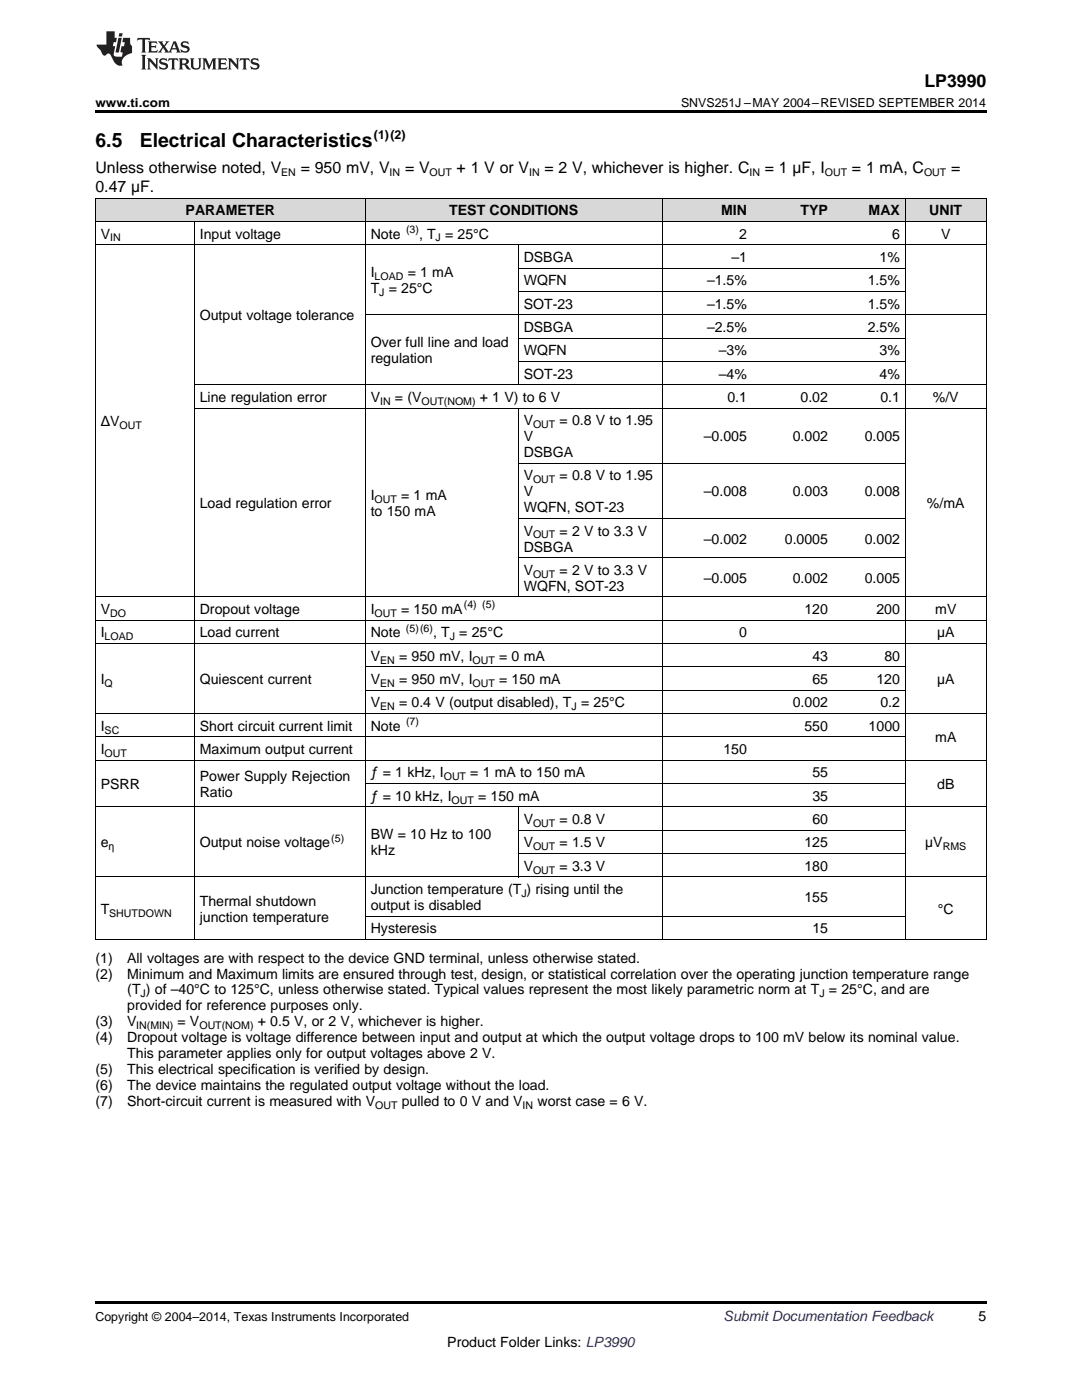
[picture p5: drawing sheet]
<svg xmlns="http://www.w3.org/2000/svg" width="216mm" height="279mm" viewBox="0 0 216 279" stroke-linecap="round" stroke-linejoin="round" font-family="sans-serif">
<defs><g id="words">
<g font-size="3.9">
<text x="19" y="29.3">6.5</text>
<text x="27.9" y="29.3">Electrical Characteristics</text>
</g>
<text font-size="3.5" x="184.5" y="17.3">LP3990</text>
<g font-size="3.2">
<text x="19" y="34.4">Unless otherwise noted, V</text>
<text x="60" y="34.4">= 950 mV, V</text>
<text x="80.8" y="34.4">= V</text>
<text x="91.1" y="34.4">+ 1 V or V</text>
<text x="108.6" y="34.4">= 2 V, whichever is higher. C</text>
<text x="152.6" y="34.4">= 1 µF, I</text>
<text x="170" y="34.4">= 1 mA, C</text>
<text x="189.8" y="34.4">=</text>
<text x="19" y="38.3">0.47 µF.</text>
</g>
<g font-size="2.8">
<text x="20.1" y="47.6">V</text>
<text x="37" y="43">PARAMETER</text>
<text x="39.9" y="47.6">Input voltage</text>
<text x="74" y="47.6">Note</text>
<text x="83.6" y="47.6">, T = 25°C</text>
<text x="89.6" y="43">TEST CONDITIONS</text>
<text x="143.9" y="43">MIN</text>
<text x="147.5" y="47.6">2</text>
<text x="159.7" y="43">TYP</text>
<text x="173.3" y="43">MAX</text>
<text x="178" y="47.6">6</text>
<text x="185.4" y="43">UNIT</text>
<text x="187.8" y="47.6">V</text>
<text x="104.5" y="52.3">DSBGA</text>
<text x="145.9" y="52.3">–1</text>
<text x="175.5" y="52.3">1%</text>
<text x="74" y="55.4">I</text>
<text x="74" y="58.5">T = 25°C</text>
<text x="81.4" y="55.4">= 1 mA</text>
<text x="104.5" y="56.9">WQFN</text>
<text x="141.1" y="56.9">–1.5%</text>
<text x="173.1" y="56.9">1.5%</text>
<text x="39.9" y="63.9">Output voltage tolerance</text>
<text x="104.5" y="61.6">SOT-23</text>
<text x="141.1" y="61.6">–1.5%</text>
<text x="173.1" y="61.6">1.5%</text>
<text x="74" y="69.3">Over full line and load</text>
<text x="104.5" y="66.3">DSBGA</text>
<text x="104.5" y="70.9">WQFN</text>
<text x="141.1" y="66.3">–2.5%</text>
<text x="143.4" y="70.9">–3%</text>
<text x="173.1" y="66.3">2.5%</text>
<text x="175.5" y="70.9">3%</text>
<text x="74" y="72.5">regulation</text>
<text x="104.5" y="75.6">SOT-23</text>
<text x="143.4" y="75.6">–4%</text>
<text x="175.5" y="75.6">4%</text>
<text x="39.9" y="80.2">Line regulation error</text>
<text x="74" y="80.2">V</text>
<text x="78.8" y="80.2">= (V</text>
<text x="95.7" y="80.2">+ 1 V) to 6 V</text>
<text x="145.1" y="80.2">0.1</text>
<text x="159.7" y="80.2">0.02</text>
<text x="175.7" y="80.2">0.1</text>
<text x="186.1" y="80.2">%/V</text>
<text x="20.1" y="85.1">ΔV</text>
<text x="104.5" y="84.9">V</text>
<text x="104.5" y="88.1">V</text>
<text x="111.7" y="84.9">= 0.8 V to 1.95</text>
<text x="140.4" y="88.1">–0.005</text>
<text x="158.2" y="88.1">0.002</text>
<text x="172.5" y="88.1">0.005</text>
<text x="104.5" y="91.2">DSBGA</text>
<text x="104.5" y="95.9">V</text>
<text x="111.7" y="95.9">= 0.8 V to 1.95</text>
<text x="39.9" y="101.4">Load regulation error</text>
<text x="74" y="99.8">I</text>
<text x="80" y="99.8">= 1 mA</text>
<text x="104.5" y="99.1">V</text>
<text x="140.4" y="99.1">–0.008</text>
<text x="158.2" y="99.1">0.003</text>
<text x="172.5" y="99.1">0.008</text>
<text x="185" y="101.4">%/mA</text>
<text x="74" y="103">to 150 mA</text>
<text x="104.5" y="102.2">WQFN, SOT-23</text>
<text x="104.5" y="106.9">V</text>
<text x="111.7" y="106.9">= 2 V to 3.3 V</text>
<text x="104.5" y="110.1">DSBGA</text>
<text x="140.4" y="108.5">–0.002</text>
<text x="156.6" y="108.5">0.0005</text>
<text x="172.5" y="108.5">0.002</text>
<text x="104.5" y="114.7">V</text>
<text x="104.5" y="117.9">WQFN, SOT-23</text>
<text x="111.7" y="114.7">= 2 V to 3.3 V</text>
<text x="140.4" y="116.3">–0.005</text>
<text x="158.2" y="116.3">0.002</text>
<text x="172.5" y="116.3">0.005</text>
<text x="20.1" y="122.6">V</text>
<text x="39.9" y="122.6">Dropout voltage</text>
<text x="74" y="122.6">I</text>
<text x="80" y="122.6">= 150 mA</text>
<text x="160.5" y="122.6">120</text>
<text x="174.9" y="122.6">200</text>
<text x="186.6" y="122.6">mV</text>
<text x="20.1" y="127.2">I</text>
<text x="39.9" y="127.2">Load current</text>
<text x="74" y="127.2">Note</text>
<text x="74" y="131.9">V</text>
<text x="79.6" y="131.9">= 950 mV, I</text>
<text x="86.4" y="127.2">, T = 25°C</text>
<text x="99.6" y="131.9">= 0 mA</text>
<text x="147.5" y="127.2">0</text>
<text x="162.1" y="131.9">43</text>
<text x="176.5" y="131.9">80</text>
<text x="187" y="127.2">µA</text>
<text x="20.1" y="136.5">I</text>
<text x="39.9" y="136.5">Quiescent current</text>
<text x="74" y="136.5">V</text>
<text x="79.6" y="136.5">= 950 mV, I</text>
<text x="99.6" y="136.5">= 150 mA</text>
<text x="162.1" y="136.5">65</text>
<text x="174.9" y="136.5">120</text>
<text x="187" y="136.5">µA</text>
<text x="74" y="141.2">V</text>
<text x="79.6" y="141.2">= 0.4 V (output disabled), T = 25°C</text>
<text x="158.2" y="141.2">0.002</text>
<text x="175.7" y="141.2">0.2</text>
<text x="20.1" y="145.8">I</text>
<text x="39.9" y="145.8">Short circuit current limit</text>
<text x="74" y="145.8">Note</text>
<text x="160.5" y="145.8">550</text>
<text x="173.3" y="145.8">1000</text>
<text x="186.6" y="148.2">mA</text>
<text x="20.1" y="150.5">I</text>
<text x="39.9" y="150.5">Maximum output current</text>
<text x="39.9" y="155.9">Power Supply Rejection</text>
<text x="74" y="155.2">ƒ = 1 kHz, I</text>
<text x="93.8" y="155.2">= 1 mA to 150 mA</text>
<text x="144.4" y="150.5">150</text>
<text x="162.1" y="155.2">55</text>
<text x="20.1" y="157.5">PSRR</text>
<text x="39.9" y="159.1">Ratio</text>
<text x="74" y="159.8">ƒ = 10 kHz, I</text>
<text x="95.4" y="159.8">= 150 mA</text>
<text x="162.1" y="159.8">35</text>
<text x="187" y="157.5">dB</text>
<text x="74" y="167.5">BW = 10 Hz to 100</text>
<text x="104.5" y="164.5">V</text>
<text x="111.7" y="164.5">= 0.8 V</text>
<text x="162.1" y="164.5">60</text>
<text x="20.1" y="169.1">e</text>
<text x="39.9" y="169.1">Output noise voltage</text>
<text x="74" y="170.7">kHz</text>
<text x="104.5" y="169.1">V</text>
<text x="104.5" y="173.8">V</text>
<text x="111.7" y="169.1">= 1.5 V</text>
<text x="111.7" y="173.8">= 3.3 V</text>
<text x="160.5" y="169.1">125</text>
<text x="160.5" y="173.8">180</text>
<text x="184.6" y="169.1">µV</text>
<text x="74" y="178.4">Junction temperature (T ) rising until the</text>
<text x="20.1" y="182.4">T</text>
<text x="39.9" y="180.8">Thermal shutdown</text>
<text x="39.9" y="183.9">junction temperature</text>
<text x="74" y="181.6">output is disabled</text>
<text x="160.5" y="180">155</text>
<text x="187.1" y="182.4">°C</text>
<text x="74" y="186.3">Hysteresis</text>
<text x="162.1" y="186.3">15</text>
<text x="19" y="192.1">(1)</text>
<text x="19" y="195.3">(2)</text>
<text x="25.4" y="192.1">All voltages are with respect to the device GND terminal, unless otherwise stated.</text>
<text x="25.4" y="195.3">Minimum and Maximum limits are ensured through test, design, or statistical correlation over the operating junction temperature range</text>
<text x="25.4" y="198.5">(T ) of –40°C to 125°C, unless otherwise stated. Typical values represent the most likely parametric norm at T = 25°C, and are</text>
<text x="25.4" y="201.6">provided for reference purposes only.</text>
<text x="19" y="204.8">(3)</text>
<text x="19" y="208">(4)</text>
<text x="25.4" y="204.8">V</text>
<text x="25.4" y="208">Dropout voltage is voltage difference between input and output at which the output voltage drops to 100 mV below its nominal value.</text>
<text x="35.4" y="204.8">= V</text>
<text x="51.4" y="204.8">+ 0.5 V, or 2 V, whichever is higher.</text>
<text x="19" y="214.3">(5)</text>
<text x="25.4" y="214.3">This electrical specification is verified by design.</text>
<text x="25.4" y="211.2">This parameter applies only for output voltages above 2 V.</text>
<text x="19" y="217.5">(6)</text>
<text x="19" y="220.7">(7)</text>
<text x="25.4" y="217.5">The device maintains the regulated output voltage without the load.</text>
<text x="25.4" y="220.7">Short-circuit current is measured with V</text>
<text x="80.2" y="220.7">pulled to 0 V and V</text>
<text x="107.2" y="220.7">worst case = 6 V.</text>
<text x="195.3" y="263.6">5</text>
<text x="89.3" y="268.9">Product Folder Links: LP3990</text>
</g>
<text font-size="2.8" fill="#0000c8" x="144.4" y="263.6">Submit Documentation Feedback</text>
<g font-size="2.5">
<text x="19" y="21.4">www.ti.com</text>
<text x="135.9" y="21.4">SNVS251J –MAY 2004–REVISED SEPTEMBER 2014</text>
<text x="74.6" y="27.7">(1)(2)</text>
<text x="19" y="263.6">Copyright © 2004–2014, Texas Instruments Incorporated</text>
</g>
<g font-size="2.1">
<text x="56.1" y="35.1">EN</text>
<text x="77.7" y="35.1">IN</text>
<text x="85.7" y="35.1">OUT</text>
<text x="105.6" y="35.1">IN</text>
<text x="149.5" y="35.1">IN</text>
<text x="164.6" y="35.1">OUT</text>
<text x="184.4" y="35.1">OUT</text>
<text x="81" y="46.5">(3)</text>
<text x="22" y="48.2">IN</text>
<text x="86.9" y="48.2">J</text>
<text x="74.8" y="55.9">LOAD</text>
<text x="75.7" y="59.1">J</text>
<text x="75.8" y="80.8">IN</text>
<text x="84.1" y="80.8">OUT(NOM)</text>
<text x="23.8" y="85.7">OUT</text>
<text x="106.4" y="85.4">OUT</text>
<text x="74.8" y="100.4">OUT</text>
<text x="106.4" y="96.4">OUT</text>
<text x="106.4" y="107.5">OUT</text>
<text x="106.4" y="115.3">OUT</text>
<text x="22" y="123.1">DO</text>
<text x="74.8" y="123.1">OUT</text>
<text x="92.6" y="121.4">(4) (5)</text>
<text x="20.9" y="127.8">LOAD</text>
<text x="81" y="126.1">(5)(6)</text>
<text x="89.7" y="127.8">J</text>
<text x="20.9" y="137.1">Q</text>
<text x="75.8" y="132.4">EN</text>
<text x="75.8" y="137.1">EN</text>
<text x="94.3" y="132.4">OUT</text>
<text x="94.3" y="137.1">OUT</text>
<text x="75.8" y="141.7">EN</text>
<text x="114.1" y="141.7">J</text>
<text x="20.9" y="146.4">SC</text>
<text x="81" y="144.7">(7)</text>
<text x="20.9" y="151.1">OUT</text>
<text x="88.5" y="155.7">OUT</text>
<text x="90.1" y="160.4">OUT</text>
<text x="66.1" y="168">(5)</text>
<text x="106.4" y="165">OUT</text>
<text x="21.7" y="169.7">η</text>
<text x="106.4" y="169.7">OUT</text>
<text x="188.1" y="169.7">RMS</text>
<text x="104" y="179">J</text>
<text x="106.4" y="174.3">OUT</text>
<text x="21.8" y="182.9">SHUTDOWN</text>
<text x="28" y="199">J</text>
<text x="163.5" y="199">J</text>
<text x="27.2" y="205.4">IN(MIN)</text>
<text x="39.8" y="205.4">OUT(NOM)</text>
<text x="74.9" y="221.3">OUT</text>
<text x="104.3" y="221.3">IN</text>
</g>
</g></defs>
<g fill="#d8d8d8">
<path d="M19 39.6h19.8v4.6h-19.8z"/>
<path d="M38.8 39.6h34.1v4.6h-34.1z"/>
<path d="M72.9 39.6h30.5v4.6h-30.5z"/>
<path d="M103.4 39.6h28.8v4.6h-28.8z"/>
<path d="M132.2 39.6h17.9v4.6h-17.9z"/>
<path d="M150.1 39.6h16.2v4.6h-16.2z"/>
<path d="M166.3 39.6h14.4v4.6h-14.4z"/>
<path d="M180.7 39.6h16.1v4.6h-16.1z"/>
</g>
<path d="M19 22h177.8v.5h-177.8zM19 259.7h177.8v.5h-177.8z" fill="#000"/>
<g fill="none" stroke="#000" stroke-width=".2">
<path d="M19 39.5h177.8M19.1 39.5v148M72.9 39.5v148M132.1 39.5v148M180.6 39.5v148M196.8 39.5v148M19 48.8h177.8M19 44.2h177.8M38.8 44.2v143.3M103.4 48.9v27.9M103.4 58.2h77.3M103.4 53.5h77.3"/>
<path d="M38.8 76.8h158M72.9 62.8h123.9M103.4 72.1h77.3M103.4 67.5h77.3M38.8 81.4h158M103.4 81.5v37.7M103.4 92.4h77.3M19 119.1h177.8M103.4 111.3h77.3M103.4 103.5h77.3M19 128.4h177.8M19 123.8h177.8"/>
<path d="M72.9 137.7h107.8M72.9 133.1h107.8M19 151.7h177.8M19 147.1h161.7M19 142.4h177.8M72.9 156.4h107.8M19 175h177.8M19 161h177.8M103.4 161v14M103.4 170.3h77.3M103.4 165.7h77.3M19 187.5h177.8"/>
<path d="M72.9 182.8h107.8"/>
</g>
<g fill="#231f20">
<path d="M27.5 7.6l-.1 .5 .4-.2h.6v.1v2.1l-.2 .4h1l-.3-.4v-2.1l.1-.1h.5l.5 .2-.2-.5zM29.5 8.3l.2 .3v1.5l-.2 .4h1.8l.2-.6a1.04 1.04 0 0 1-1.3 .2v-.7h.6l.3 .2v-.6l-.3 .2h-.6v-.6l.8-.1 .4 .3-.2-.5zM31.5 8.3l.9 1.1-.9 1.1h.8l-.2-.2 .5-.7 .4 .7-.2 .2h1.5l-.1-.2 .1-.4h.9l.1 .4-.2 .2h1l-.3-.3-.7-1.9h-.5l-.9 2-.8-1 .9-1h-.8l.1 .3-.3 .5-.4-.6 .2-.2zM34.7 8.6l.4 1h-.7zM36.3 8.4a.63 .63 0 0 0-.2 .7 .63 .63 0 0 0 .6 .4l.6 .2 .1 .2a.75 .75 0 0 1-.7 .4 .75 .75 0 0 1-.6-.5l.1 .7 .1-.1a1.11 1.11 0 0 0 1.5-.6 1.13 1.13 0 0 0-1.2-.8l-.1-.4a1.04 1.04 0 0 1 1.2 .2l-.2-.5-.1 .1-.5-.2zM28.2 10.9l.2 .4v2.2l-.2 .4h1l-.3-.4v-2.2l.3-.4zM29.3 11.6l.3 .4v1.5l-.3 .4h.8l-.2-.4v-1.3l1.5 1.7v-1.9l.2-.4h-.7l.2 .4v.9l-1.1-1.3zM32 11.8a.62 .62 0 0 0-.2 .7 .62 .62 0 0 0 .6 .4l.6 .1 .1 .3a.76 .76 0 0 1-.7 .3 .76 .76 0 0 1-.6-.4l.1 .7 .1-.1a1.11 1.11 0 0 0 1.5-.6 1.13 1.13 0 0 0-1.2-.8l-.1-.4a1.04 1.04 0 0 1 1.2 .2l-.2-.6-.1 .1-.5-.1zM33.7 11.6l-.2 .6a.61 .61 0 0 1 .8-.3v1.6l-.2 .4h.9l-.2-.4v-1.6a.63 .63 0 0 1 .8 .3l-.2-.6zM35.6 11.6l.3 .4v1.5l-.3 .4h1l-.2-.2v-.8l.5 .2a.76 .76 0 0 0 1.2 .7l-1-1a.58 .58 0 0 0 .6-.5 .58 .58 0 0 0-.5-.6zM36.4 11.9h.1a.45 .45 0 0 1 .5 .1 .45 .45 0 0 1 .1 .5l-.7 .2zM37.9 11.6l.2 .2a2.17 2.17 0 0 0 .3 1.9 .99 .99 0 0 0 1.6-.6v-1.1l.2-.4h-.7l.2 .2a1.92 1.92 0 0 1-.2 1.8 .6 .6 0 0 1-.9-.5v-1.1l.2-.4zM40.4 11.6l.2 .4v1.5l-.2 .4h.7l-.2-.4v-1.4l.8 1.8 .8-1.8v1.4l-.2 .4h.9l-.2-.4v-1.5l.2-.4h-.8l-.6 1.5-.6-1.5zM43.4 11.6l.2 .4v1.5l-.2 .4h1.8l.2-.6a1.04 1.04 0 0 1-1.3 .1v-.6h.5l.4 .2v-.6l-.4 .2h-.5v-.7h.8l.3 .3-.1-.6zM45.5 11.6l.2 .4v1.5l-.2 .4h.7l-.2-.4v-1.3l1.5 1.7v-1.9l.2-.4h-.7l.2 .4v.9l-1.1-1.3zM47.9 11.6l-.1 .6a.61 .61 0 0 1 .8-.3v1.6l-.3 .4h1l-.3-.4 .1-1.6a.63 .63 0 0 1 .7 .3l-.1-.6zM50.2 11.8a.62 .62 0 0 0-.2 .7 .62 .62 0 0 0 .6 .4l.6 .1 .2 .3a.76 .76 0 0 1-.8 .3 .76 .76 0 0 1-.6-.4l.1 .7 .2-.1a1.11 1.11 0 0 0 1.5-.6 1.13 1.13 0 0 0-1.3-.8l-.1-.4a1.04 1.04 0 0 1 1.2 .2l-.1-.6-.2 .1-.5-.1z"/>
<path d="M21.2 6.3v2.6h-1.9l.1 .4 .7 .9a.91 .91 0 0 0 1 .8 .56 .56 0 0 1 .5-.3 .56 .56 0 0 1 .5 .3l.4 .8a1.53 1.53 0 0 0 1.9 1.2 1.54 1.54 0 0 1 1-2.1l.9-.3v-1.4a1.52 1.52 0 0 1-.3-1.6h-1.4l-.2 .8h.5l-.2 .8h-.4l-.2 1v.2l.4 .1-.2 .8a1.93 1.93 0 0 1-1.6-.3l.3-1.8h-.5l.2-.8h.4l.2-.8h-.4v-1.3zM23.6 7.6l-.6 2.9h.7l.6-2.9zM23.8 6.6l-.1 .7h.6l.2-.7z"/>
</g>
<use href="#words"/>
</svg>
